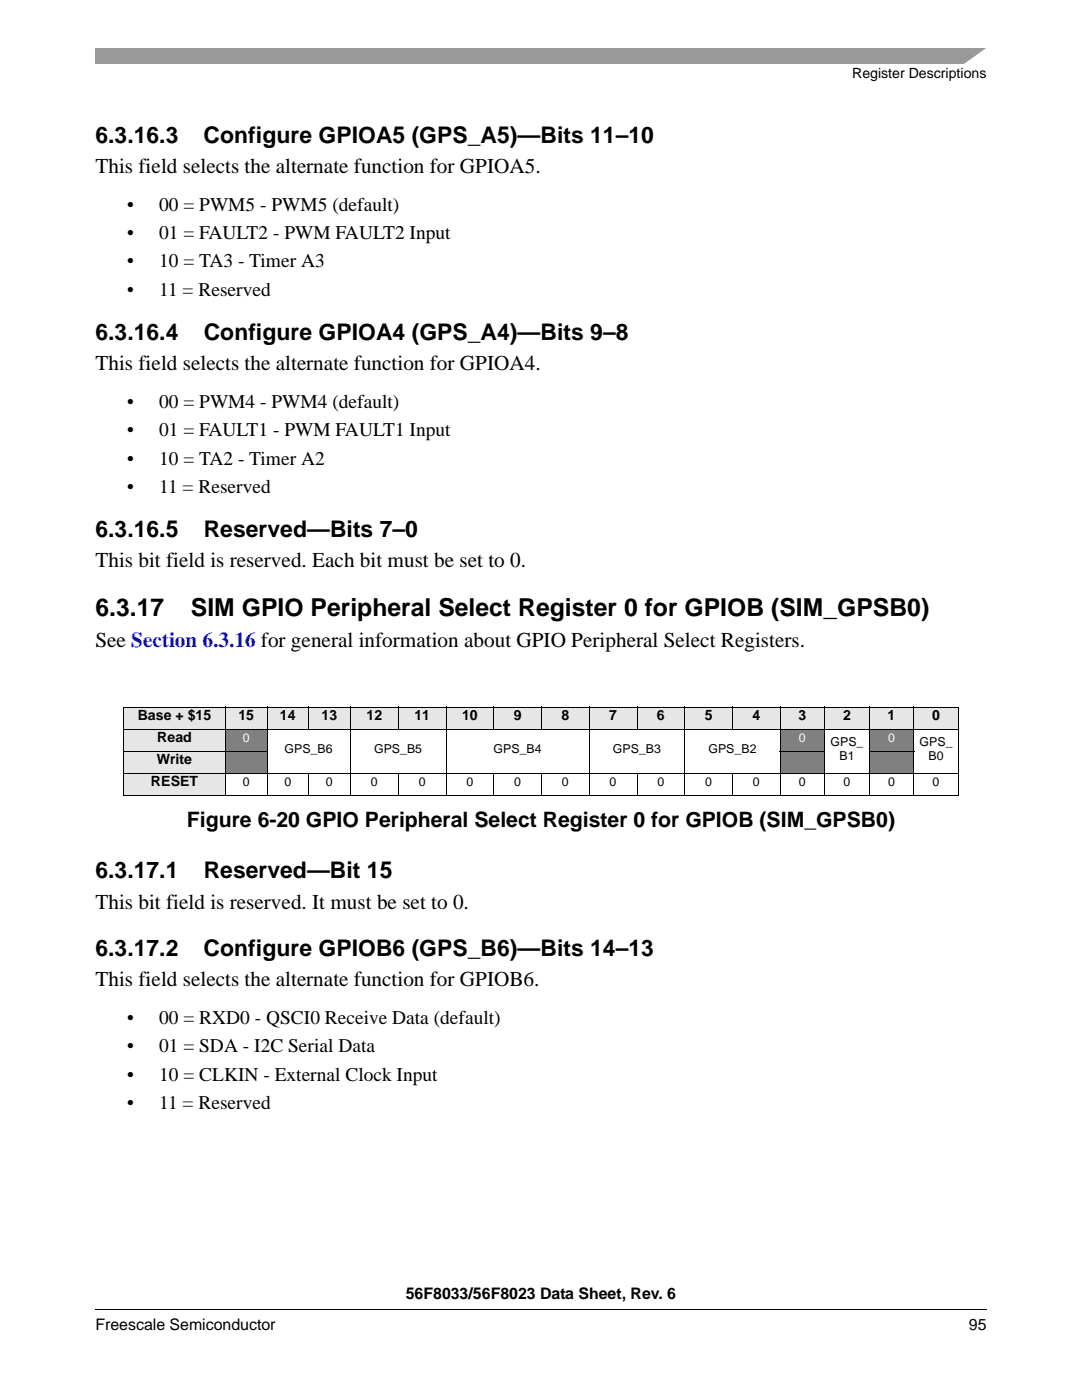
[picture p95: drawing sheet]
<svg xmlns="http://www.w3.org/2000/svg" width="216mm" height="279mm" viewBox="0 0 216 279" stroke-linecap="round" stroke-linejoin="round" font-family="sans-serif">
<defs><g id="words">
<g font-size="4.9">
<text x="19" y="122.9">6.3.17</text>
<text x="38.1" y="122.9">SIM GPIO Peripheral Select Register 0 for GPIOB (SIM_GPSB0)</text>
</g>
<g font-size="4.6">
<text x="19" y="28.4">6.3.16.3</text>
<text x="40.6" y="28.4">Configure GPIOA5 (GPS_A5)—Bits 11–10</text>
<text x="19" y="67.8">6.3.16.4</text>
<text x="40.6" y="67.8">Configure GPIOA4 (GPS_A4)—Bits 9–8</text>
<text x="19" y="107.1">6.3.16.5</text>
<text x="40.7" y="107.1">Reserved—Bits 7–0</text>
<text x="19" y="175.2">6.3.17.1</text>
<text x="40.7" y="175.2">Reserved—Bit 15</text>
<text x="19" y="190.7">6.3.17.2</text>
<text x="40.6" y="190.7">Configure GPIOB6 (GPS_B6)—Bits 14–13</text>
</g>
<g font-size="4.2">
<text x="19" y="34.6">This field selects the alternate function for GPIOA5.</text>
<text x="19" y="73.9">This field selects the alternate function for GPIOA4.</text>
<text x="19" y="113.2">This bit field is reserved. Each bit must be set to 0.</text>
<text x="19" y="129.1">See Section 6.3.16 for general information about GPIO Peripheral Select Registers.</text>
<text x="37.3" y="165.1">Figure 6-20 GPIO Peripheral Select Register 0 for GPIOB (SIM_GPSB0)</text>
<text x="19" y="181.3">This bit field is reserved. It must be set to 0.</text>
<text x="19" y="196.8">This field selects the alternate function for GPIOB6.</text>
</g>
<g font-size="3.9">
<text x="25.4" y="42.1">•</text>
<text x="25.4" y="47.7">•</text>
<text x="31.7" y="42.1">00 = PWM5 - PWM5 (default)</text>
<text x="31.7" y="47.7">01 = FAULT2 - PWM FAULT2 Input</text>
<text x="25.4" y="53.4">•</text>
<text x="31.7" y="53.4">10 = TA3 - Timer A3</text>
<text x="25.4" y="59">•</text>
<text x="31.7" y="59">11 = Reserved</text>
<text x="25.4" y="81.4">•</text>
<text x="31.7" y="81.4">00 = PWM4 - PWM4 (default)</text>
<text x="25.4" y="87.1">•</text>
<text x="31.7" y="87.1">01 = FAULT1 - PWM FAULT1 Input</text>
<text x="25.4" y="92.7">•</text>
<text x="31.7" y="92.7">10 = TA2 - Timer A2</text>
<text x="25.4" y="98.4">•</text>
<text x="31.7" y="98.4">11 = Reserved</text>
<text x="25.4" y="204.4">•</text>
<text x="31.7" y="204.4">00 = RXD0 - QSCI0 Receive Data (default)</text>
<text x="25.4" y="210">•</text>
<text x="25.4" y="215.7">•</text>
<text x="31.7" y="210">01 = SDA - I2C Serial Data</text>
<text x="31.7" y="215.7">10 = CLKIN - External Clock Input</text>
<text x="25.4" y="221.3">•</text>
<text x="31.7" y="221.3">11 = Reserved</text>
</g>
<g font-size="3.2">
<text x="81" y="259.3">56F8033/56F8023 Data Sheet, Rev. 6</text>
<text x="19" y="265.5">Freescale Semiconductor</text>
<text x="193.3" y="265.5">95</text>
</g>
<g font-size="2.8">
<text x="170.1" y="15.6">Register Descriptions</text>
<text x="27.5" y="143.7">Base + $15</text>
<text x="47.6" y="143.7">15</text>
<text x="55.9" y="143.7">14</text>
<text x="64.2" y="143.7">13</text>
<text x="73.1" y="143.7">12</text>
<text x="82.7" y="143.7">11</text>
<text x="92.2" y="143.7">10</text>
<text x="102.5" y="143.7">9</text>
<text x="112" y="143.7">8</text>
<text x="121.6" y="143.7">7</text>
<text x="131.1" y="143.7">6</text>
<text x="140.6" y="143.7">5</text>
<text x="150.1" y="143.7">4</text>
<text x="159.3" y="143.7">3</text>
<text x="168.2" y="143.7">2</text>
<text x="177.1" y="143.7">1</text>
<text x="186" y="143.7">0</text>
<text x="31.4" y="148.1">Read</text>
<text x="31.3" y="152.5">Write</text>
<text x="30.1" y="156.9">RESET</text>
</g>
<g font-size="2.5" fill="#fff">
<text x="48.5" y="148">0</text>
<text x="159.4" y="148">0</text>
<text x="177.2" y="148">0</text>
</g>
<g font-size="2.5">
<text x="165.7" y="148.8">GPS_</text>
<text x="183.5" y="148.8">GPS_</text>
<text x="56.8" y="150.3">GPS_B6</text>
<text x="74.6" y="150.3">GPS_B5</text>
<text x="98.5" y="150.3">GPS_B4</text>
<text x="122.3" y="150.3">GPS_B3</text>
<text x="141.4" y="150.3">GPS_B2</text>
<text x="167.5" y="151.7">B1</text>
<text x="185.3" y="151.7">B0</text>
<text x="48.5" y="156.9">0</text>
<text x="56.7" y="156.9">0</text>
<text x="65" y="156.9">0</text>
<text x="74" y="156.9">0</text>
<text x="83.5" y="156.9">0</text>
<text x="93.1" y="156.9">0</text>
<text x="102.6" y="156.9">0</text>
<text x="112.1" y="156.9">0</text>
<text x="121.6" y="156.9">0</text>
<text x="131.2" y="156.9">0</text>
<text x="140.7" y="156.9">0</text>
<text x="150.2" y="156.9">0</text>
<text x="159.4" y="156.9">0</text>
<text x="168.3" y="156.9">0</text>
<text x="177.2" y="156.9">0</text>
<text x="186.1" y="156.9">0</text>
</g>
</g></defs>
<path d="M19 9.5h177.8v3.2h-177.8z" fill="#9a9a9a"/>
<path d="M192 13l5.3-3.8h1.5v3.8z" fill="#fff"/>
<path d="M19 260.3h177.8v2.3h-177.8z" fill="#fff"/>
<path d="M19 261.2v.2z" fill="#000"/>
<path d="M19 261.3h177.8" fill="none" stroke="#000" stroke-width=".2"/>
<g fill="#e6e6e6">
<path d="M24.7 141.1h20.3v4.4h-20.3z"/>
<path d="M45 141.1h8.3v4.4h-8.3z"/>
<path d="M53.3 141.1h8.3v4.4h-8.3z"/>
<path d="M61.6 141.1h8.3v4.4h-8.3z"/>
<path d="M69.9 141.1h9.6v4.4h-9.6z"/>
<path d="M79.5 141.1h9.5v4.4h-9.5z"/>
<path d="M89 141.1h9.5v4.4h-9.5z"/>
<path d="M98.5 141.1h9.6v4.4h-9.6z"/>
<path d="M108.1 141.1h9.5v4.4h-9.5z"/>
<path d="M117.6 141.1h9.5v4.4h-9.5z"/>
<path d="M127.1 141.1h9.5v4.4h-9.5z"/>
<path d="M136.6 141.1h9.6v4.4h-9.6z"/>
<path d="M146.2 141.1h9.5v4.4h-9.5z"/>
<path d="M155.7 141.1h8.9v4.4h-8.9z"/>
<path d="M164.6 141.1h8.9v4.4h-8.9z"/>
<path d="M173.5 141.1h8.9v4.4h-8.9z"/>
<path d="M182.4 141.1h8.8v4.4h-8.8z"/>
<path d="M24.7 145.5h20.3v4.4h-20.3z"/>
</g>
<g fill="#808080">
<path d="M45 145.5h8.3v4.4h-8.3z"/>
<path d="M155.7 145.5h8.9v4.4h-8.9z"/>
<path d="M173.5 145.5h8.9v4.4h-8.9z"/>
</g>
<path d="M24.7 149.9h20.3v4.4h-20.3z" fill="#e6e6e6"/>
<g fill="#808080">
<path d="M45 149.9h8.3v4.4h-8.3z"/>
<path d="M155.7 149.9h8.9v4.4h-8.9z"/>
<path d="M173.5 149.9h8.9v4.4h-8.9z"/>
</g>
<path d="M24.7 154.3h20.3v4.5h-20.3z" fill="#e6e6e6"/>
<g fill="none" stroke="#000" stroke-width=".2">
<path d="M24.6 141.1h166.7M24.6 145.5h166.7M24.6 149.9h28.8M24.6 154.3h166.7M24.6 158.8h166.7M24.7 141.2v17.5M45 141v17.8M53.3 141v17.8M61.6 141v4.6M61.6 154.3v4.5M69.9 141v17.8M79.5 141v4.6"/>
<path d="M79.5 154.3v4.5M89 141v17.8M98.5 141v4.6M98.5 154.3v4.5M108.1 141v4.6M108.1 154.3v4.5M117.6 141v17.8M127.1 141v4.6M127.1 154.3v4.5M136.6 141v17.8M146.2 141v4.6M146.2 154.3v4.5"/>
<path d="M155.6 149.9h9.1M155.7 141v17.8M164.6 141v17.8M173.4 149.9h9M173.5 141v17.8M182.4 141v17.8M191.2 141.2v4.2M191.2 145.6v8.7M191.2 154.4v4.3"/>
</g>
<use href="#words"/>
</svg>
